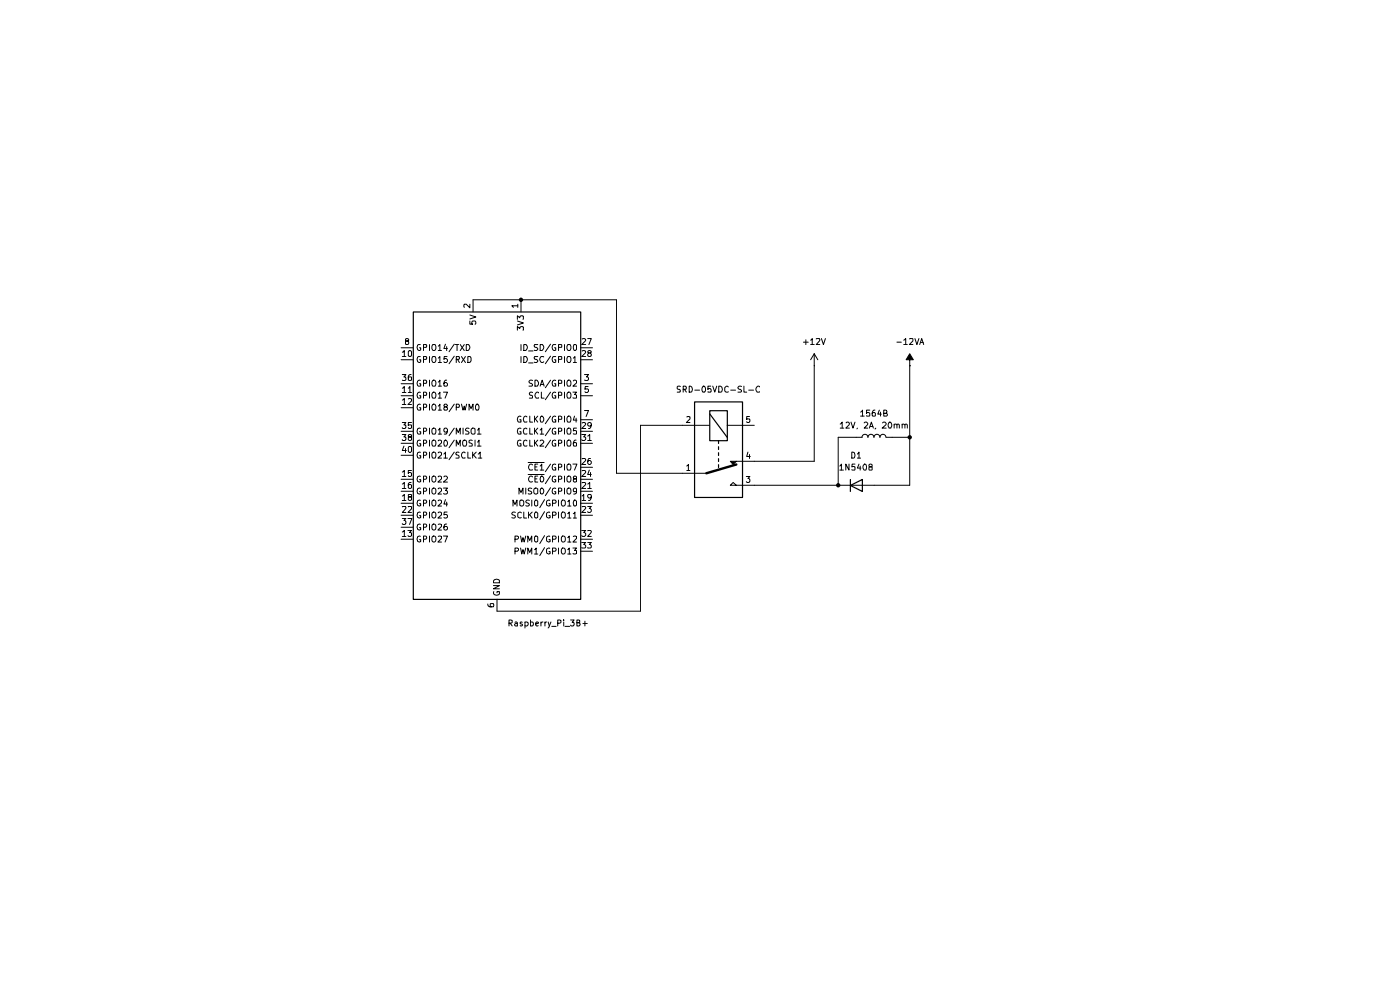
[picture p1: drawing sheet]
<svg xmlns="http://www.w3.org/2000/svg" width="297mm" height="210mm" viewBox="0 0 297 210" stroke-linecap="round" stroke-linejoin="round" font-family="sans-serif">
<g fill="none" stroke="#000" stroke-width=".21">
<path d="M85 73.7h2.5M85 76.2h2.5M85.3 74.6l.4-.3v1.2M85.3 79.3h.7l-.4 .5h.3v.7h-.6M85.3 75.5h.7M86.1 72.2l-.2-.1v-.3h.6v.4h-.4l-.2 .2v.5l.2 .1h.3l.2-.3v-.2l-.2-.3M86.6 74.3h.4l.2 .2v.8l-.2 .2-.5-.2zM87.1 79.3l-.4 .1-.2 .3v.8h.7l-.1-.7h-.5l-.1 .3M89.1 73a.65 .65 0 0 0-.7 .5 .65 .65 0 0 0 .4 .8l.4-.2v-.4h-.3M89.1 75.5a.65 .65 0 0 0-.7 .5 .65 .65 0 0 0 .4 .8l.4-.2v-.4h-.3M89.7 73.6h.6v-.6h-.6v1.3M89.7 76.1h.6v-.6h-.6v1.3"/>
<path d="M91 73v1.3M91 75.5v1.3M91.7 73h.5a.75 .75 0 0 1-.3 1.3 .84 .84 0 0 1-.2-1.3zM91.7 75.5h.5a.75 .75 0 0 1-.3 1.3 .84 .84 0 0 1-.2-1.3zM92.9 73.3l.3-.3v1.3M92.9 75.9l.3-.4v1.3M92.9 74.3h.7M92.9 76.8h.7M94.4 72.9l-.3 .9h.7M94.7 73.4v.9M94.7 75.5h-.6v.6l.1-.2h.4l.2 .3v.3l-.2 .3h-.4l-.1-.2M96.3 72.9l-1.1 1.6"/>
<path d="M96.3 75.4l-1.1 1.6M96.4 73h.8M96.7 76.1h.6v-.6h-.6v1.3M96.9 73v1.3M96.9 76.1l.5 .7M97.5 73l.9 1.3M97.8 75.5l.8 1.3M98.4 73l-.9 1.3M98.6 75.5l-.8 1.3M98.8 73h.5a.72 .72 0 0 1 .2 .8 .72 .72 0 0 1-.7 .5zM99.1 75.5h.6l.1 .3v.7a.52 .52 0 0 1-.7 .3zM99.6 64.4v.8l-.8-.8h-.4v.7"/>
<path d="M99.6 68v.7h.6l-.2-.2 .1-.4 .6-.1 .1 .2-.1 .5M99.6 66.7l1.2 .4-1.2 .5M100.2 66v-2.5h30.4v36.7h19.1M109.6 69.9v-.7l.6 .4 .2-.4 .5 .1-.1 .6M109.6 68l1.3 .4-1.3 .4M109.6 67.6v-.7l.6 .4 .2-.4 .5 .1-.1 .6M109.7 64.8h-1.2l.3 .3M109.7 64.4v.7M110.4 63.5v2.5M110.4 73v1.3M110.4 75.5v1.3M111 73h.5a.72 .72 0 0 1 .2 .8 .72 .72 0 0 1-.7 .5z"/>
<path d="M111 75.5h.5a.72 .72 0 0 1 .2 .8 .72 .72 0 0 1-.7 .5zM112 74.3h.9M112 76.9h.9M114 73h-.7v.5l.4 .1 .3 .4-.3 .3-.5-.1M114 75.5h-.7v.5l.4 .1 .3 .4-.3 .3-.5-.1M114.5 73h.5a.72 .72 0 0 1 .2 .8 .72 .72 0 0 1-.7 .5zM115.2 75.6l-.6-.1a.66 .66 0 0 0-.2 .8 .66 .66 0 0 0 .7 .4l.1-.1M116.7 72.9l-1.1 1.6M116.7 75.4l-1.1 1.6M117.8 73h-.5a.66 .66 0 0 0-.3 .8 .66 .66 0 0 0 .8 .4v-.5h-.3M117.8 75.5h-.5a.66 .66 0 0 0-.3 .8 .66 .66 0 0 0 .8 .4v-.5h-.3M118.4 73.6h.6v-.5l-.6-.1v1.3"/>
<path d="M118.4 76.1h.6v-.5l-.6-.1v1.3M119.6 73v1.3M119.6 75.5v1.3M120.3 73h.5a.75 .75 0 0 1-.3 1.3 .84 .84 0 0 1-.2-1.3zM120.3 75.5h.5a.75 .75 0 0 1-.3 1.3 .84 .84 0 0 1-.2-1.3zM121.5 75.9l.3-.4v1.3M121.5 76.8h.7M121.6 73.1l.4-.1 .2 .2v.8l-.3 .3-.3-.2zM123 73.7h2.6M123 76.2h2.6M123.4 71.8l.5-.1 .2 .4-.8 .9h.8M123.4 74.3h.5l.2 .3-.8 .9h.8"/>
<path d="M123.9 79.3h.8l-.4 .5 .3 .1v.6h-.7M124.5 71.7h.8l-.5 1.3M124.8 74.8l-.3-.2 .1-.3h.6l.1 .3-.8 .4v.3l.3 .2h.3l.2-.2v-.3l-.2-.2M170.3 72.5h1M170.8 72v1M171.8 72.1l.3-.4v1.3M171.8 73h.8M172.6 77.5h.1M172.6 74.9v22.8h-17.8l.6 .7 .6-.7M172.6 74.9l-.8 1.3M172.6 74.9l.7 1.3M173 71.8l.7-.1v.2v.3l-.7 .8h.7"/>
<path d="M174.1 71.7l.4 1.3 .4-1.3M190.1 72.5h.9M191.5 72.1l.4-.4v1.3M191.5 73h.8M192.8 76.2h-.8l.8-1.3 .7 1.3h-.7v1.3M192.8 77.5h.1M192.8 77.5v25.3h-38l.6-.6 .6 .6M192.8 71.8l.6-.1 .1 .5-.8 .8h.8M193.9 71.7l.4 1.3 .4-1.3M194.9 73l.4-1.3 .4 1.3M195.1 72.6h.6M85 81.3h2.5"/>
<path d="M85 83.8h2.5M85 86.4h2.5M85 91.4h2.5M85 93.9h2.5M85 96.4h2.5M85.3 82.2l.4-.3v1.2M85.3 84.8l.4-.4v1.3M85.3 100l.4-.3v1.2M85.3 89.5h.7l-.4 .5h.3v.7l-.5 .1-.1-.2M85.3 92h.7l-.4 .5h.3v.7l-.5 .1-.1-.2M85.3 83.1h.7M85.3 85.7h.7"/>
<path d="M85.6 94.5l-.3 .9h.8M85.9 95v.8M86.5 82.2l.4-.3v1.2M86.5 84.5h.7v.4l-.8 .8h.8M86.5 83.1h.7M86.6 94.7l.4-.1 .2 .2v.8l-.2 .2-.5-.2zM86.8 92.5h-.3v-.4h.7l-.1 .4-.6 .2v.4l.3 .2 .4-.2v-.4l-.2-.2M87.2 99.7h-.7v.5l.2-.1 .5 .1-.1 .6-.4 .1-.2-.1M87.2 89.5h-.7v.6h.7l-.1 .6-.4 .1-.2-.2M89.1 83.1a.65 .65 0 0 0-.7 .5 .65 .65 0 0 0 .2 .7l.6-.1v-.4h-.3M89.1 85.7a.65 .65 0 0 0-.7 .4 .65 .65 0 0 0 .2 .8l.6-.1v-.4h-.3M89.1 90.8l-.3-.1a.65 .65 0 0 0-.4 .7 .65 .65 0 0 0 .7 .5l.1-.5h-.3"/>
<path d="M89.1 80.6a.65 .65 0 0 0-.7 .4 .65 .65 0 0 0 .2 .8l.6-.1v-.4h-.3M89.1 93.3l-.3-.1a.65 .65 0 0 0-.4 .8 .65 .65 0 0 0 .7 .5l.1-.5h-.3M89.1 95.8h-.3a.65 .65 0 0 0-.4 .7 .65 .65 0 0 0 .7 .5l.1-.5h-.3M89.7 83.7h.6v-.6h-.6v1.2M89.7 86.3h.6v-.6l-.6-.1v1.3M89.7 91.4l.6-.1v-.5l-.6-.1v1.2M89.7 81.2h.6v-.6l-.6-.1v1.3M89.7 93.9l.6-.1v-.5l-.6-.1v1.3M89.7 96.4h.6v-.6h-.6v1.2M91 80.5v1.3M91 83.1v1.2M91 85.6v1.3"/>
<path d="M91 90.7v1.2M91 93.2v1.3M91 95.8v1.2M91.6 90.8l.3-.1 .4 .1 .1 .7-.2 .4h-.5l-.2-.4zM91.6 93.4l.3-.2 .4 .2 .1 .7-.2 .4h-.5l-.2-.4zM91.6 95.9l.3-.1 .4 .1 .1 .7-.2 .4h-.5l-.2-.4zM91.7 83.1h.3a.84 .84 0 0 1 .2 1.2h-.5a1.05 1.05 0 0 1 0-1.2zM91.7 85.7l.3-.1a.84 .84 0 0 1 .2 1.3h-.5a1.05 1.05 0 0 1 0-1.2zM91.7 80.6l.3-.1a.84 .84 0 0 1 .2 1.3h-.5a1.05 1.05 0 0 1 0-1.2zM92.9 83.5l.3-.4v1.2M92.9 86l.3-.4v1.3M92.9 91.1l.3-.4v1.2"/>
<path d="M92.9 80.9l.3-.4v1.3M92.9 93.4l.1-.2 .5 .1 .1 .5-.8 .7h.8M92.9 95.9l.1-.1h.5l.1 .6-.8 .6h.8M92.9 84.3h.7M92.9 86.9h.7M92.9 91.9h.7M92.9 81.8h.7M94 83.1h.8l-.5 1.2M94.1 96.2l.3-.4v1.2M94.1 97h.7M94.1 93.4l.3-.2a.75 .75 0 0 1 .2 1.3l-.5-.1zM94.3 86.2l-.2-.3 .2-.3h.3l.2 .3-.2 .3-.5 .1v.6h.6l.1-.2v-.3l-.2-.2"/>
<path d="M94.7 80.5a.58 .58 0 0 0-.6 .6v.7h.6l.1-.2v-.3l-.2-.3h-.3l-.2 .3M94.8 91.3l-.2 .2-.5-.1v-.6l.5-.1 .2 .2-.1 .8-.1 .2h-.5M96.3 85.6l-1.1 1.6M96.3 90.7l-1.1 1.6M96.3 93.2l-1.1 1.6M96.3 95.8l-1.1 1.6M96.7 86.3h.6v-.6l-.6-.1v1.3M96.7 91.9v-1.2l.4 .9 .4-.9v1.2M96.7 94.5v-1.3l.4 .9 .4-.9v1.3M97.3 95.8h-.4l-.3 .2 .1 .4 .6 .2v.3l-.7 .1M97.8 85.6l.3 1.3 .3-.9 .2 .9 .3-1.3M98.1 93.4l.3-.2 .4 .2 .1 .7-.2 .4h-.5l-.2-.4z"/>
<path d="M98.1 90.7v1.2M98.6 95.9v-.1a.66 .66 0 0 0-.8 .4 .66 .66 0 0 0 .2 .8l.6-.1M99.1 95.8v1.2h.6M99.4 86.9v-1.3l.4 .9 .4-.9v1.3M99.4 90.8l-.5-.1-.3 .2 .2 .4 .6 .3-.2 .3h-.6M99.9 90.8l.3-.1 .5 .1v1l-.2 .1h-.4a.9 .9 0 0 1-.2-1.1zM100.1 93.3l-.4-.1-.3 .2v.3l.6 .3 .1 .4-.7 .1M100.2 95.8v1.2M100.3 96.4l.6 .6M100.7 93.2v1.3M100.9 85.7l.2-.1a.76 .76 0 0 1 .2 1.3h-.4l-.1-.2v-.6zM100.9 95.8l-.7 .7"/>
<path d="M101.2 91.1l.3-.4v1.2M101.2 93.6l.3-.4v1.3M101.2 91.9h.7M101.2 94.5h.7M101.3 96.2l.5-.4v1.2M101.3 97h.8M110.4 88.2a.66 .66 0 0 0-.7 .4 .66 .66 0 0 0 .2 .8h.5v-.5h-.2M110.4 90.8l-.3-.1-.4 .1v1l.2 .1h.5v-.5h-.2M110.4 93.3l-.3-.1-.4 .2v.9l.2 .2h.5v-.5h-.2M111.7 88.3l-.1-.1a.65 .65 0 0 0-.7 .4 .65 .65 0 0 0 .3 .8l.5-.1M111.7 90.8l-.3-.1a.74 .74 0 0 0-.2 1.2h.5M111.7 93.4l-.3-.2a.74 .74 0 0 0-.2 1.3l.5-.1"/>
<path d="M111.9 98h3.4M112.3 88.1v1.3h.6M112.3 90.7v1.2h.6M112.3 93.2v1.3h.6M112.9 80.6l-.5-.1-.3 .3 .3 .4h.2l.3 .2-.2 .4h-.6M112.9 83.1h-.5l-.2 .2 .1 .4 .6 .2v.3l-.7 .1M112.9 98.5a.58 .58 0 0 0-.8 .1 .58 .58 0 0 0 .1 .8l.1 .2 .6-.1M113.3 88.1v1.3M113.3 90.7v1.2M113.3 93.2v1.3M113.4 80.5a.71 .71 0 0 1 .7 .5 .71 .71 0 0 1-.2 .8h-.5zM113.4 98.9h.4"/>
<path d="M113.5 88.7l.5 .7M113.5 91.3l.5 .6M113.5 93.8l.5 .7M114 98.3h-.6v1.3h.6M114 88.1l-.7 .8M114 90.7l-.7 .7M114 93.2l-.7 .8M114.1 83.2v-.1a.66 .66 0 0 0-.7 .4 .66 .66 0 0 0 .2 .8l.5-.1M114.5 81.8l.4-1.3 .4 1.3M114.5 98.7l.3-.4v1.3M114.5 91.1l.3-.4v1.2M114.5 93.4l.1-.2h.4l.2 .4-.8 .9h.8"/>
<path d="M114.5 99.6h.7M114.5 91.9h.7M114.6 88.3l.2-.2a.75 .75 0 0 1 .2 1.3l-.4-.1zM114.6 81.4h.6M114.7 83.1v1.2h.6M116.7 80.5l-1.1 1.6M116.7 83.1l-1.1 1.6M116.7 88.1l-1.1 1.6M116.7 98.3l-1.1 1.6M116.7 90.7l-1.1 1.6M116.7 93.2l-1.1 1.6M117.8 80.6a.66 .66 0 0 0-.8 .4 .66 .66 0 0 0 .3 .8h.5v-.5h-.3"/>
<path d="M117.8 83.1a.66 .66 0 0 0-.8 .4 .66 .66 0 0 0 .3 .8h.5v-.5h-.3M117.8 88.2a.66 .66 0 0 0-.8 .4 .66 .66 0 0 0 .3 .8h.5v-.5h-.3M117.8 98.4l-.4-.1-.3 .2-.1 .6 .3 .5h.5v-.5h-.3M117.8 90.8l-.4-.1-.3 .1-.1 .6 .3 .5h.5v-.5h-.3M117.8 93.3l-.4-.1-.3 .2-.1 .6 .3 .5h.5v-.5h-.3M118.4 81.2h.6v-.5l-.6-.2v1.3M118.4 83.7h.6v-.5l-.6-.1v1.2M118.4 88.8h.6v-.5l-.6-.2v1.3M118.4 99l.6-.1v-.4l-.6-.2v1.3M118.4 91.4l.6-.1v-.5l-.6-.1v1.2M118.4 93.9l.6-.1v-.4l-.6-.2v1.3M119.6 80.5v1.3"/>
<path d="M119.6 83.1v1.2M119.6 88.1v1.3M119.6 90.7v1.2M119.6 93.2v1.3M119.6 98.3v1.3M120.2 98.5l.5-.2a.95 .95 0 0 1 .1 1.3h-.5l-.2-.5zM120.2 90.8l.5-.1a.95 .95 0 0 1 .1 1.2h-.5l-.2-.4zM120.2 93.4l.5-.2a.95 .95 0 0 1 .1 1.3h-.5l-.2-.4zM120.3 80.6l.4-.1a.95 .95 0 0 1 .1 1.3h-.5a1.05 1.05 0 0 1 0-1.2zM120.3 83.1h.4a.95 .95 0 0 1 .1 1.2h-.5a1.05 1.05 0 0 1 0-1.2zM120.3 88.2l.4-.1a.95 .95 0 0 1 .1 1.3h-.5a1.05 1.05 0 0 1 0-1.2zM121.4 83.1h.8l-.4 .5 .4 .1v.5h-.8"/>
<path d="M121.4 98.3h.9l-.5 1.3M121.5 80.7l.2-.2 .4 .1 .1 .5-.8 .7h.8M121.8 88.1l-.3 .9h.8M122.1 93.2a.82 .82 0 0 0-.5 1.3l.6-.1-.1-.6a.36 .36 0 0 0-.6 .2M122.1 88.6v.8M122.2 90.7h-.6l-.1 .6h.7v.6h-.7M123 81.3h2.6M123 83.8h2.6M123 88.9h2.6M123 99h2.6M123 91.4h2.6M123 93.9h2.6"/>
<path d="M123.3 92h.8l-.4 .5 .4 .2v.3l-.2 .3h-.5l-.1-.2M123.4 99.7h.6l.1 .3-.8 .9h.8M123.4 97.2l.6-.1 .1 .4-.8 .9h.8M123.4 89.6l.5-.1 .2 .3-.8 1h.8M123.9 87h.8l-.5 1.2M124.5 92.4l.5-.4v1.3M124.5 93.3h.8M124.6 81.9h-.6v.6l.5-.1 .2 .1v.4l-.2 .2h-.4l-.1-.1M124.9 99.6l-.4 .9h.8M125.1 97.1l-.4 .1a.92 .92 0 0 0 .1 1.2h.3l.2-.3v-.3l-.2-.3h-.3l-.3 .3M125.3 90l-.1 .2a.42 .42 0 0 1-.5-.1 .42 .42 0 0 1-.1-.5l.5-.1a.72 .72 0 0 1 .2 .7 .72 .72 0 0 1-.6 .6M144.2 81.9l-.5-.1-.2 .2v.3l.7 .4-.1 .4h-.6"/>
<path d="M144.8 82.5h.6v-.6l-.6-.1v1.3M145 82.5l.5 .6M145.5 98.7l.4-.3v1.3M145.5 88.3h.7v.4l-.7 .8h.7M145.5 99.7h.7M146 81.8a.71 .71 0 0 1 .7 .5 .71 .71 0 0 1-.2 .8h-.5zM147.2 82.6h1.1M148.9 81.9l.2-.1a.76 .76 0 0 1 .3 1.3h-.5l-.1-.2v-.6zM150.4 90.1h-14.7v39.4h-30.4v-2.6M150.6 81.8h-.6v.7l.5-.2 .2 .2-.1 .6-.6-.1M151 81.8l.5 1.3 .4-1.3M152.3 81.8a.71 .71 0 0 1 .7 .4 .71 .71 0 0 1-.2 .9h-.5z"/>
<path d="M154.1 90.1h5.8M154.3 82l-.3-.2-.4 .3v.7l.2 .3 .5-.1M154.9 82.6h1M157.1 81.9l-.5-.1-.2 .2 .2 .5h.3l.2 .2-.1 .4h-.6M157.6 81.8v1.3h.6M158.5 95.8l-.3 .9h.8M158.7 82.6h1M158.8 88.2h-.6v.6l.6-.1 .1 .2-.1 .5-.4 .1-.2-.2M158.8 96.3v.8M161 82v-.1a.66 .66 0 0 0-.8 .4 .66 .66 0 0 0 .2 .8l.6-.1M178 98.7l.3-.4v1.3M178 99.6h.7"/>
<path d="M178.1 89.8l.4-.4v1.3M178.1 90.7h.7M179.3 89.6l.4-.2 .3 .4-.8 .9h.8M179.9 98.3v1.3l-.7-1.3v1.3M180.3 89.4l.5 1.3 .4-1.3M180.5 95.8h.3a.65 .65 0 0 1 .4 .7 .65 .65 0 0 1-.7 .5zM181.2 98.3h-.6l-.1 .6h.7v.6h-.7M181.7 96.2l.3-.4v1.2M181.7 97h.7M181.7 90.7l-.1 .1M182 98.3l-.3 .8h.8M182.3 98.7v.9"/>
<path d="M182.4 87.3l.4-.4v1.2M182.4 88.1h.7M182.7 92.6a.64 .64 0 0 1 .6-.6 .64 .64 0 0 1 .6 .6 .64 .64 0 0 1 .7-.6 .64 .64 0 0 1 .6 .6 .64 .64 0 0 1 .6-.6 .64 .64 0 0 1 .7 .6 .64 .64 0 0 1 .6-.6 .64 .64 0 0 1 .6 .6M182.7 92.6h-5.1v10.2M183.1 89.6l.2-.2h.3l.3 .3-.1 .3-.7 .7h.8M183.2 98.3a.76 .76 0 0 1 .3 1.3h-.4a.8 .8 0 0 1 .1-1.3zM184.2 90.7l.5-1.3 .4 1.3M184.3 86.9h-.7v.6l.2-.1 .5 .1-.1 .6h-.6M184.4 98.9l-.3-.2v-.2l.5-.2 .2 .2v.2l-.7 .3 .1 .6 .6-.1v-.5l-.2-.1M184.4 90.3h.6M185.4 86.9a.58 .58 0 0 0-.6 .6l.1 .6h.6v-.6l-.2-.1-.4 .1-.1 .1M185.6 90.7l-.2 .1"/>
<path d="M186.4 86.9l-.4 .8h.8M186.6 87.3v.8M187 89.6l.2-.2h.3l.3 .4-.9 .9h.9M187.3 87.5h.6l.1-.4-.3-.2h-.4v1.2h.6l.1-.1v-.3l-.3-.2M187.8 92.6h5M188.4 89.5l.2-.1a.76 .76 0 0 1 .2 1.3l-.4-.1a.94 .94 0 0 1 0-1.1zM189.5 90l.2-.2 .4 .2v.7M189.5 89.8v.9M190.1 90l.1-.2 .4 .2v.7M191.2 90l.1-.2 .5 .2v.7M191.2 89.8v.9M191.8 90l.1-.2 .4 .2v.7"/>
<path d="M85 114.2h2.5M85 101.5h2.5M85 104.1h2.5M85 106.6h2.5M85 109.1h2.5M85 111.7h2.5M85.3 112.7l.4-.3v1.2M85.3 102.5l.4-.3v1.3M85.3 105.1l.4-.4v1.3M85.3 107.4l.6-.1 .1 .1-.1 .4-.6 .7h.7M85.3 109.8h.7l-.4 .4 .4 .3-.1 .5-.5 .1-.1-.2M85.3 113.6h.7"/>
<path d="M85.3 100.9h.7M85.3 103.5h.7M85.3 106h.7M86.4 112.4h.8l-.4 .4 .4 .1v.6l-.2 .1h-.4l-.2-.1M86.4 109.8h.9l-.5 1.3M86.5 107.4l.6-.1 .1 .5-.8 .7h.8M86.8 105.2h-.3v-.4l.6-.1 .1 .5-.7 .1v.5l.3 .2 .4-.2v-.5l-.2-.1M87.1 102.2h-.3l-.3 .2v.9l.3 .2 .4-.2-.1-.6-.3-.1-.3 .3M89.1 113.6l-.1-.1a.64 .64 0 0 0-.6 .6 .64 .64 0 0 0 .5 .7l.3-.1v-.4h-.3M89.1 100.9l-.1-.1a.64 .64 0 0 0-.6 .6 .64 .64 0 0 0 .5 .7l.3-.1v-.4h-.3M89.1 103.5l-.1-.1a.64 .64 0 0 0-.6 .6 .64 .64 0 0 0 .5 .6h.3v-.5h-.3M89.1 106l-.1-.1a.64 .64 0 0 0-.6 .6 .64 .64 0 0 0 .5 .7l.3-.1v-.4h-.3"/>
<path d="M89.1 108.5h-.1a.64 .64 0 0 0-.6 .6 .64 .64 0 0 0 .5 .6l.3-.1v-.4h-.3M89.1 111.1l-.1-.1a.64 .64 0 0 0-.6 .6 .64 .64 0 0 0 .5 .7l.3-.1v-.4h-.3M89.7 114.2l.6-.1v-.5l-.6-.1v1.3M89.7 101.5l.6-.1v-.5l-.6-.1v1.3M89.7 104.1l.6-.1v-.5l-.6-.1v1.2M89.7 106.6l.6-.1v-.5l-.6-.1v1.3M89.7 109.1h.6v-.6h-.6v1.2M89.7 111.7l.6-.1v-.5l-.6-.1v1.3M91 100.8v1.3M91 103.4v1.2M91 105.9v1.3M91 108.5v1.2"/>
<path d="M91 111v1.3M91 113.5v1.3M91.6 113.7l.3-.2 .4 .2 .1 .7-.4 .4-.4-.2zM91.6 101l.3-.2 .4 .2 .1 .7-.4 .4-.4-.2zM91.6 103.5l.3-.1 .4 .1 .1 .7-.4 .4-.4-.1zM91.6 106.1l.3-.2 .4 .2 .1 .7-.4 .4-.4-.2zM91.6 108.6l.3-.1 .4 .1 .1 .7-.4 .4-.4-.1zM91.6 111.2l.3-.2 .4 .2 .1 .6-.4 .5-.4-.2zM92.9 113.6h.7v.4l-.8 .8h.8M92.9 101l.1-.2 .5 .1 .1 .5-.8 .7h.8M92.9 103.5l.1-.1 .5 .1 .1 .5-.8 .6h.8M92.9 106.1l.1-.2 .5 .1 .1 .5-.8 .7h.8"/>
<path d="M92.9 108.6l.1-.1h.5l.1 .6-.8 .6h.8M92.9 111.1h.7v.4l-.8 .8h.8M94 113.5h.8l-.5 1.3M94 103.4h.8l-.4 .5 .4 .2-.1 .5h-.7M94.1 101l.1-.2h.4l.2 .4-.1 .2-.7 .7h.8M94.4 105.8l-.3 1h.7M94.7 111l-.5 .1-.1 .9 .2 .3 .4-.1 .1-.4-.1-.3h-.6v.3M94.7 106.3v.9M94.7 108.5h-.6v.6h.6v.5h-.6M108.7 107.2v-1.3l.4 .9 .5-.9v1.3M109.1 114.2h.5l.3-.2-.1-.4-.7-.1v1.3M109.1 116.8h.5l.3-.3-.1-.3-.7-.1v1.2"/>
<path d="M109.2 108.5h-.5l-.2 .2 .1 .4 .5 .1 .1 .3a.48 .48 0 0 1-.7 .1M110 104.6v-1.2l.4 .9 .4-.9v1.2M110.2 106.1l.2-.2a.46 .46 0 0 1 .6 .4v.5a.47 .47 0 0 1-.3 .4 .47 .47 0 0 1-.5-.2zM110.3 113.5l.3 1.3 .2-.9 .3 .9 .3-1.3M110.3 116.1l.3 1.2 .2-.9 .3 .9 .3-1.2M110.5 108.6l-.3-.1-.5 .3v.7l.5 .2 .3-.1M111 108.5v1.2h.6M111.4 103.4v1.2M111.8 114.8v-1.3l.5 1 .4-1v1.3M111.8 117.3v-1.2l.5 .9 .4-.9v1.2M111.9 100.5h3.4M112 108.5v1.2"/>
<path d="M112.2 106l-.5-.1-.3 .3 .1 .2a.57 .57 0 0 1 .6 .7h-.7M112.3 109.1l.5 .6M112.7 103.5h-.7v.5l.6 .1 .1 .3-.3 .2h-.5M112.7 105.9v1.3M112.8 108.5l-.8 .7M112.9 101a.61 .61 0 0 0-.9 .3 .61 .61 0 0 0 .4 .8l.5-.1M113.2 103.5l.3-.1 .5 .1v1l-.3 .1a.46 .46 0 0 1-.6-.4zM113.3 116.4l.3-.3v1.2M113.3 117.3h.7M113.4 113.6l.3-.1 .3 .3v.8l-.3 .2-.4-.2zM113.4 101.4h.4M113.5 105.9l.5 .3v.7l-.3 .3-.4-.3v-.7z"/>
<path d="M113.5 108.5l.5 .2v.8l-.3 .2-.4-.2v-.8zM114 100.8h-.6v1.3h.6M114.6 103.5l.2-.1a.68 .68 0 0 1 .4 .6 .68 .68 0 0 1-.4 .6h-.2zM114.6 101l.2-.2a.68 .68 0 0 1 .4 .7 .68 .68 0 0 1-.4 .6l-.2-.1zM115.4 105.8l-1 1.7M115.4 108.4l-1 1.7M115.4 113.5l-1 1.6M115.4 116l-1 1.7M116.5 106l-.3-.1-.4 .4 .1 .7 .3 .2 .4-.1v-.4h-.3M116.5 108.5h-.3l-.4 .3 .1 .8 .3 .1 .4-.1v-.4h-.3M116.5 113.6l-.3-.1-.4 .4 .1 .7 .3 .2 .4-.1v-.4h-.3M116.5 116.2l-.3-.1-.4 .3 .1 .8 .3 .1h.4v-.5h-.3"/>
<path d="M116.7 103.3l-1.1 1.7M116.7 100.8l-1.1 1.6M117.1 106.6l.7-.1v-.5l-.7-.1v1.3M117.1 109.1h.7v-.6h-.7v1.2M117.1 114.2l.7-.1v-.5l-.7-.1v1.3M117.1 116.8l.7-.1v-.5l-.7-.1v1.2M117.8 103.5l-.2-.1a.61 .61 0 0 0-.6 .7 .61 .61 0 0 0 .8 .5v-.5h-.3M117.8 100.9l-.2-.1a.61 .61 0 0 0-.6 .7 .61 .61 0 0 0 .8 .5v-.4h-.3M118.4 104.1l.6-.1v-.5l-.6-.1v1.2M118.4 101.5l.6-.1v-.4l-.6-.2v1.3M118.4 105.9v1.3M118.4 108.5v1.2"/>
<path d="M118.4 113.5v1.3M118.4 116.1v1.2M119.2 105.9a.46 .46 0 0 1 .6 .4v.5a.46 .46 0 0 1-.6 .4 .86 .86 0 0 1 0-1.3zM119.2 108.5a.46 .46 0 0 1 .6 .4v.4a.46 .46 0 0 1-.6 .4 .86 .86 0 0 1 0-1.2zM119.2 113.5a.46 .46 0 0 1 .6 .5v.4a.46 .46 0 0 1-.6 .4 .86 .86 0 0 1 0-1.3zM119.2 116.1a.46 .46 0 0 1 .6 .4v.4a.46 .46 0 0 1-.6 .4 .86 .86 0 0 1 0-1.2zM119.6 100.8v1.3M119.6 103.4v1.2M120.2 103.5l.5-.1a.86 .86 0 0 1 0 1.2 .46 .46 0 0 1-.6-.4zM120.2 101l.5-.2a.86 .86 0 0 1 0 1.3 .46 .46 0 0 1-.6-.4zM120.3 106.3l.3-.4v1.3M120.3 108.8l.3-.3v1.2"/>
<path d="M120.3 113.9l.3-.4v1.3M120.3 116.4l.3-.3v1.2M120.3 107.2h.7M120.3 109.7h.7M120.3 114.8h.7M120.3 117.3h.7M121.4 116.1h.8l-.4 .5 .4 .1v.6h-.8M121.5 108.8l.3-.3v1.2M121.5 113.6h.7v.4l-.8 .8h.8M121.5 109.7h.7M121.8 105.9l.4 .3v.7l-.4 .3a.9 .9 0 0 1 0-1.3zM121.8 101.4l-.2-.1a.34 .34 0 0 1 .1-.4 .34 .34 0 0 1 .5 .1l-.1 .3-.5 .1-.1 .5a.42 .42 0 0 0 .7 .1v-.5l-.3-.1"/>
<path d="M122.2 104l-.1 .1h-.5v-.6l.3-.1 .3 .1v.9l-.6 .2M123 114.2h2.6M123 101.5h2.6M123 104.1h2.6M123 106.6h2.6M123 109.1h2.6M123 116.8h2.6M123.3 112.4h.8l-.4 .4 .4 .2v.4l-.2 .2h-.5l-.1-.1M123.3 114.9h.8l-.4 .4 .4 .3v.3l-.1 .2-.7-.1M123.4 105.1l.3-.4v1.3M123.4 102.3l.6-.1 .1 .3-.8 1h.8M123.4 107.4l.6-.1 .1 .3-.8 .9h.8"/>
<path d="M123.4 106h.7M124.5 102.5l.5-.3v1.3M124.5 107.3h.8l-.4 .4 .4 .2v.4l-.2 .2h-.4l-.2-.1M124.5 112.4h.6l.2 .1-.1 .4-.7 .7h.8M124.5 114.9h.8l-.4 .4 .4 .3v.3l-.2 .2-.6-.1M124.5 103.5h.8M125.1 100.1v.8M125.3 105.2l-.2 .3h-.3l-.3-.3v-.3l.2-.2h.4a.93 .93 0 0 1-.1 1.3h-.3M158.2 100.9h.7l-.4 .4 .4 .3-.1 .5-.5 .1-.1-.2M103.4 127.9l.1 .5 .2 .1h.9v-.7l-.7 .1v.5l.2 .1M104.6 124h1.2l-1.2 .7h1.2M104.6 125.3a.66 .66 0 0 0 .4 .8 .66 .66 0 0 0 .8-.3v-.5h-.5v.3"/>
<path d="M104.6 122.9l.6-.2 .5 .1 .1 .1v.5h-1.2zM107.9 132l.6-.1v-.5l-.6-.1v1.3M108.1 132l.4 .6M109.1 131.8l.4-.1 .1 .2v.7M109.6 132l-.5 .2 .1 .4 .4-.1M110.7 131.8h-.5v.3l.4 .1 .1 .2-.1 .2-.4-.1M111.3 131.8l.4-.1 .2 .3v.3l-.2 .3-.4-.1M111.3 131.7v1.3M112.4 131.8l.4-.1 .2 .3-.1 .5h-.5M112.4 131.3v1.3M113.5 132.2l.6-.2-.1-.3-.5 .2v.5l.2 .2 .3-.1M114.6 131.7v.9"/>
<path d="M115.1 131.7l-.5 .3M115.5 131.7v.9M115.8 131.7l-.3 .1v.2M116.2 131.7l.2 .9M116.8 131.7l-.6 1.3M116.9 132.7h1M118.2 132l.6-.1 .1-.5-.7-.1v1.3M119.5 131.3v.1M119.5 131.7v.9M119.7 132.7h1M120.9 131.3h.8l-.5 .5h.4v.7l-.5 .1-.2-.2M122.3 131.9l.6-.1v-.4l-.6-.1v1.3l.6-.1v-.3l-.2-.3"/>
<path d="M123.5 132.1h1M124 131.6v1"/>
</g>
<g fill="#000">
<path d="M192.8 74.9l.7 1.3h-.7v1.3v-1.3h-.8zM154.8 97.7h2.5h-1.3l-.6 .7z"/>
<circle cx="110.4" cy="63.5" r=".47"/>
<circle cx="192.8" cy="92.6" r=".47"/>
<circle cx="177.6" cy="102.8" r=".47"/>
</g>
<path d="M87.6 66.1h35.5v60.9h-35.5zM147.2 85.1h10.2v20.3h-10.2zM150.4 87h3.7v6.3h-3.7zM150.4 87.7l3.7 5M152.3 93.3v.6M152.3 94.6v.6M152.3 95.9v.6M152.3 97.2v.5M152.3 98.4v.6M180.2 102.8l2.6-1.2v2.5zM180.2 101.6v2.5" fill="none" stroke="#000" stroke-width=".25"/>
<path d="M156 98.4l-6.3 1.8" fill="none" stroke="#000" stroke-width=".51"/>
</svg>
